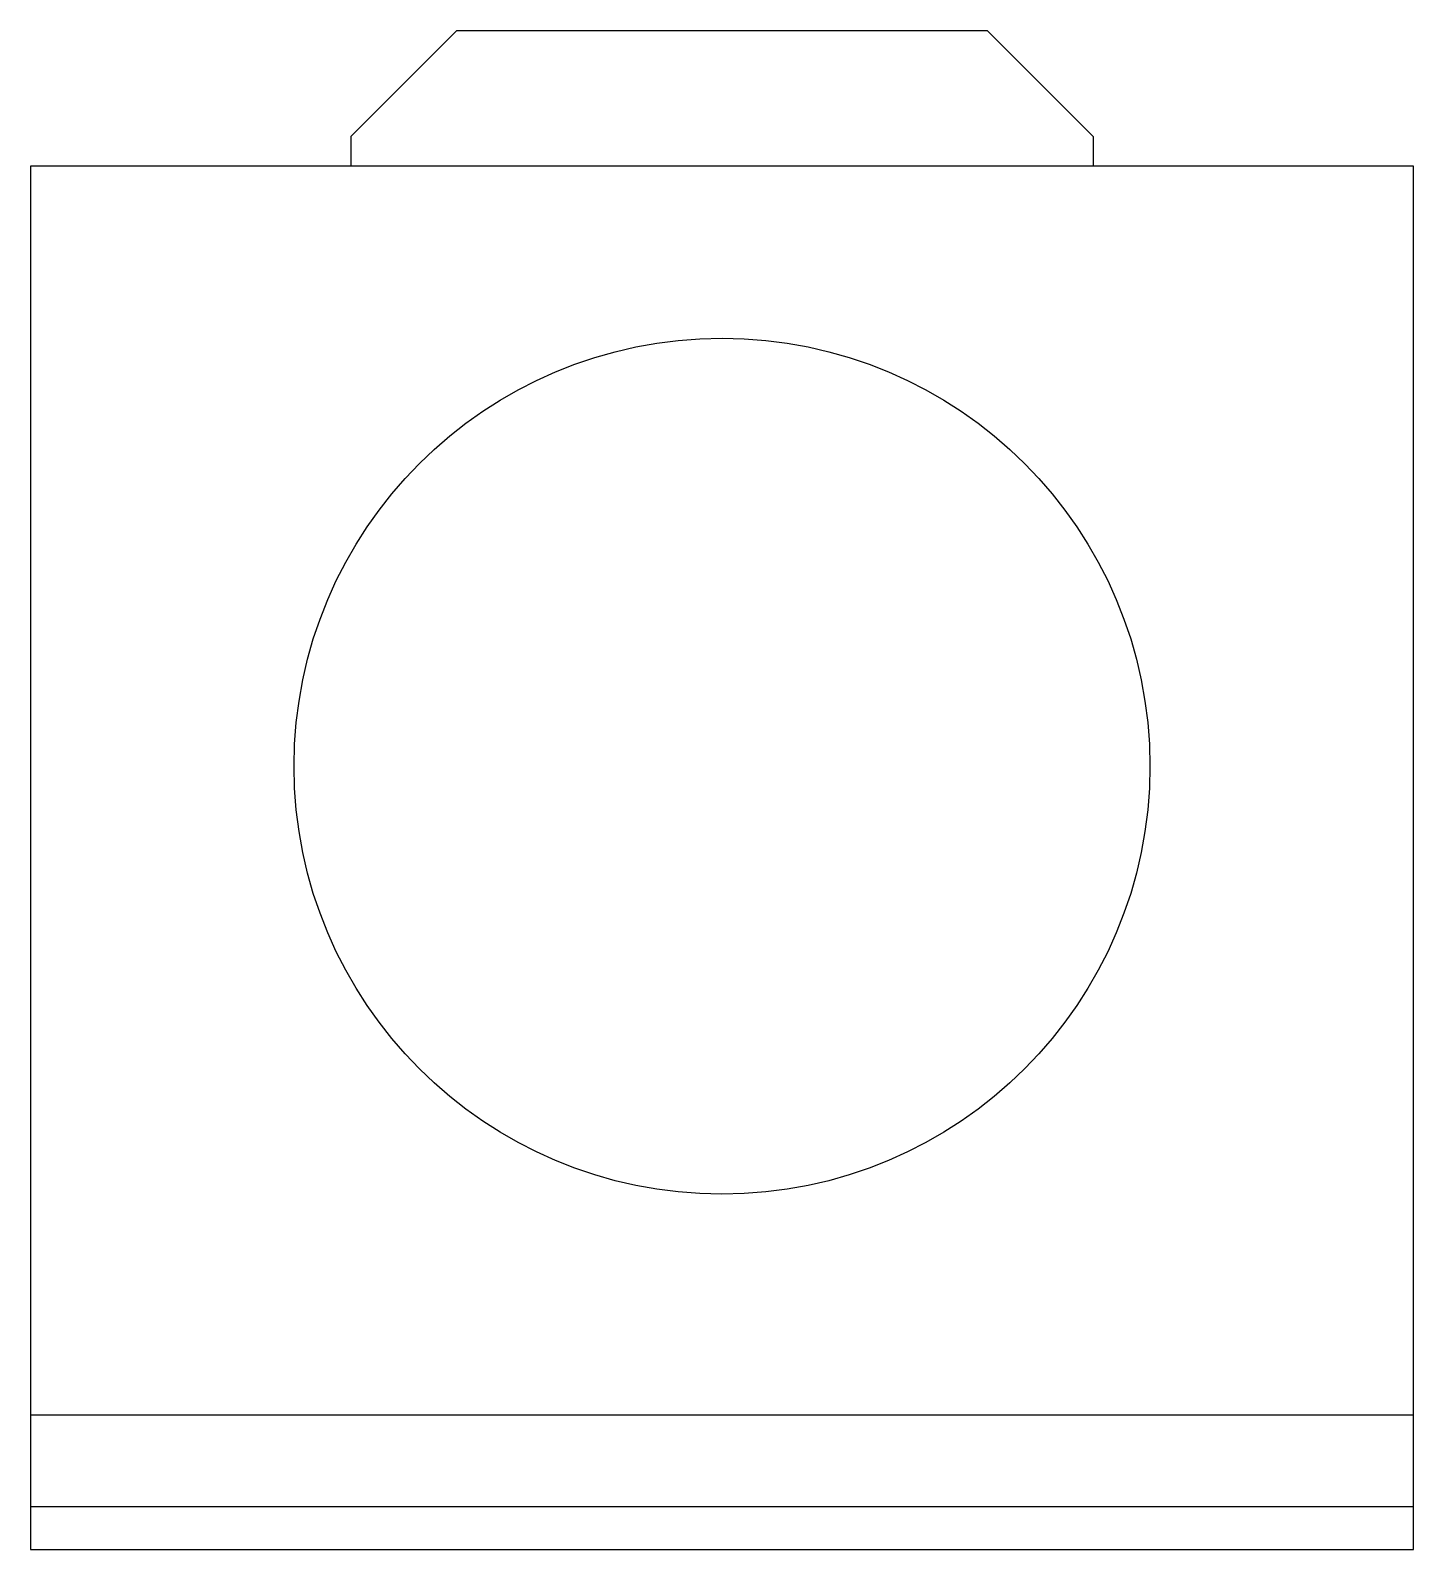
# Model space of a CAD drawing. Extents: x -0.35 to 0.35, y 0 to 0.769.
import ezdxf

# ---------------------------------------------------------------- set-up
doc = ezdxf.new("R2010")
doc.units = 0
doc.header["$MEASUREMENT"] = 0
doc.layers.add('LPS', color=1, linetype='CONTINUOUS')

msp = doc.modelspace()

# ---------------------------------------------------------------- linework, layer by layer
at = {"layer": 'LPS'}
for p, q in [((-0.13423, 0.76873), (-0.1879, 0.71507)), ((-0.13423, 0.76873), (0.13423, 0.76873)), ((0.13423, 0.76873), (0.1879, 0.71507)), ((-0.1879, 0.71507), (-0.1879, 0.7)), ((0.1879, 0.71507), (0.1879, 0.7)), ((-0.35, 0.06828), (0.35, 0.06828)), ((-0.35, 0.02186), (0.35, 0.02186))]:
    msp.add_line(p, q, dxfattribs=at)
msp.add_lwpolyline([(-0.35, 0), (0.35, 0), (0.35, 0.7), (-0.35, 0.7)], close=True, dxfattribs=at)
msp.add_circle((0, 0.39642), 0.21655, dxfattribs=at)

doc.saveas('drawing.dxf')
